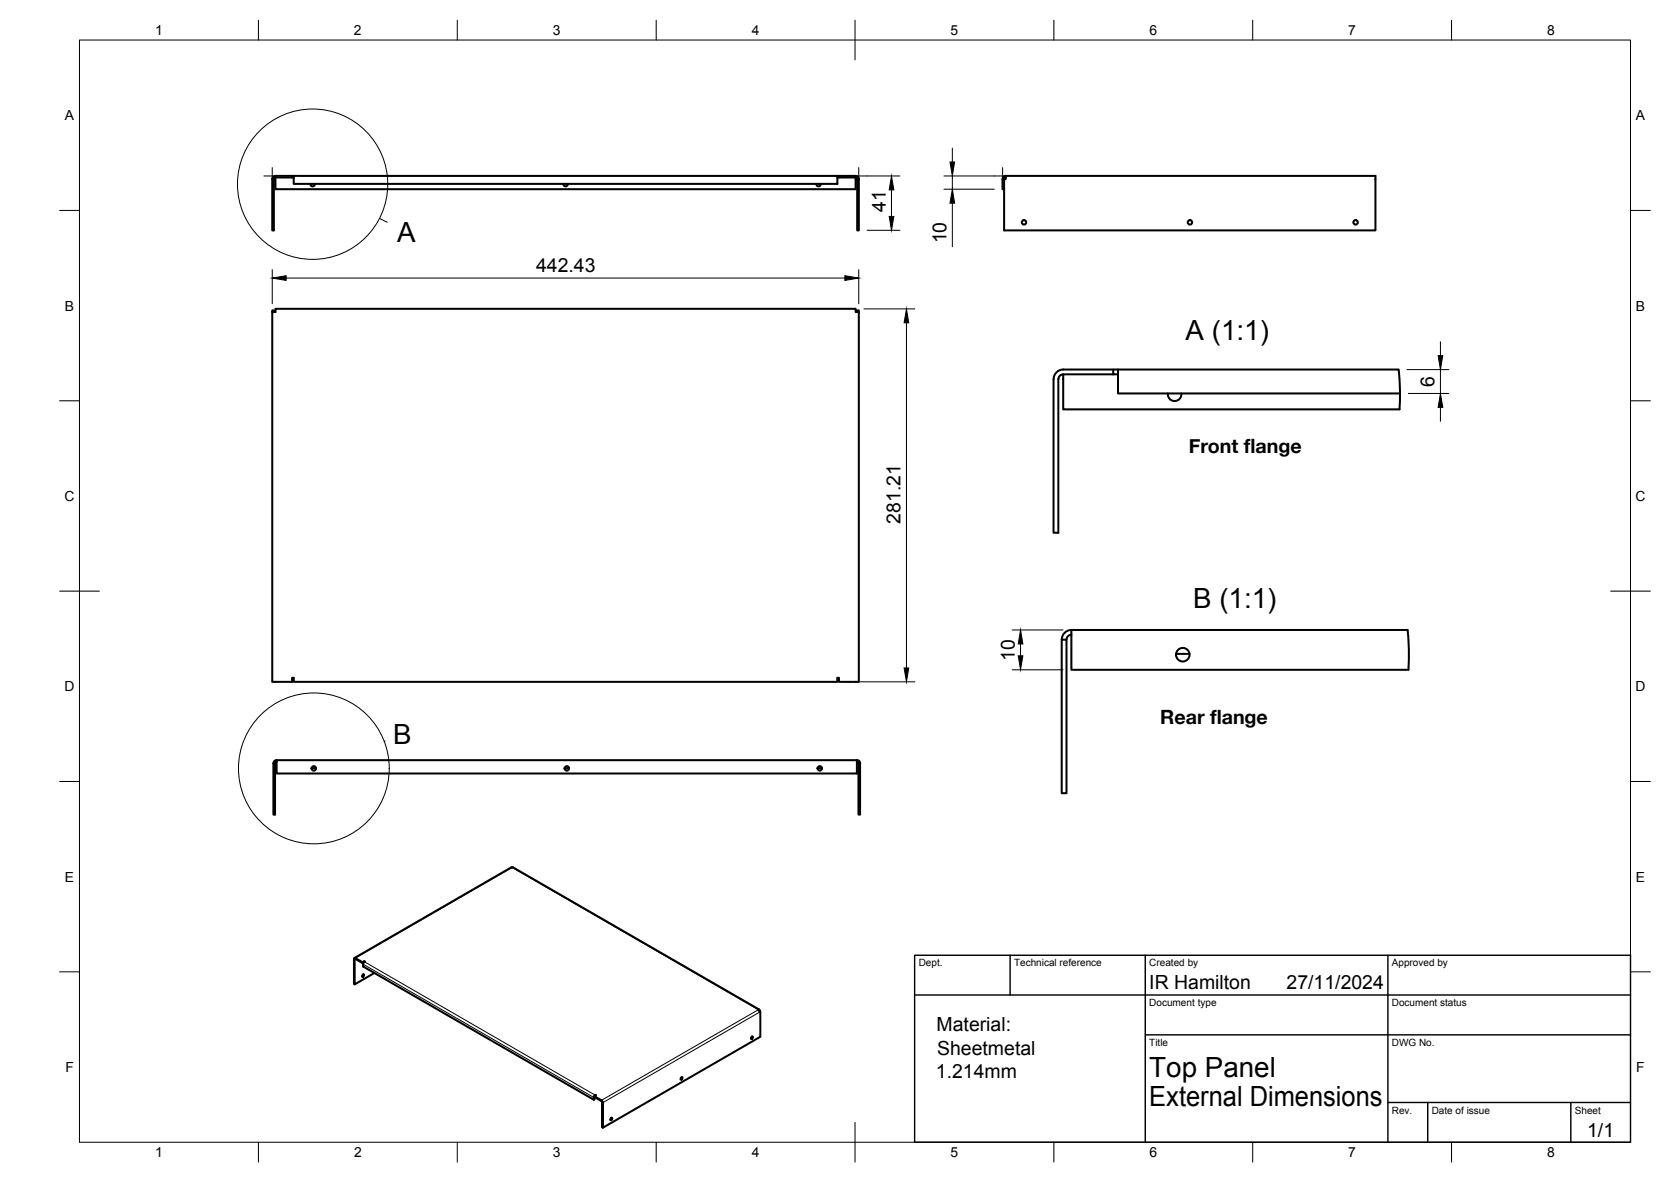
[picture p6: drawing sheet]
<svg xmlns="http://www.w3.org/2000/svg" width="420mm" height="297mm" viewBox="0 0 420 297" stroke-linecap="round" stroke-linejoin="round" font-family="sans-serif">
<defs><g id="words">
<g font-size="7">
<text x="99.9" y="60.8">A</text>
<text x="298.1" y="85.4">A (1:1)</text>
<text x="300" y="152.8">B (1:1)</text>
<text x="98.8" y="187">B</text>
<text x="289" y="270.6">Top Panel</text>
<text x="289" y="278.1">External Dimensions</text>
</g>
<g font-size="4.9">
<text x="222.8" y="53.3" transform="rotate(-90 222.8 53.3)">41</text>
<text x="238" y="61.2" transform="rotate(-90 238 61.2)">10</text>
<text x="134.8" y="68.4">442.43</text>
<text x="360.7" y="97.2" transform="rotate(-90 360.7 97.2)">6</text>
<text x="299" y="113.7">Front flange</text>
<text x="226.5" y="131.6" transform="rotate(-90 226.5 131.6)">281.21</text>
<text x="255.1" y="166.2" transform="rotate(-90 255.1 166.2)">10</text>
<text x="291.7" y="181.8">Rear flange</text>
<text x="289" y="248.5">IR Hamilton</text>
<text x="323.5" y="248.5">27/11/2024</text>
<text x="235.5" y="259.2">Material:</text>
<text x="235.6" y="265.1">Sheetmetal</text>
<text x="235.3" y="270.9">1.214mm</text>
<text x="399.1" y="285.7">1/1</text>
</g>
<g font-size="3.5">
<text x="39" y="8.8">1</text>
<text x="89" y="8.8">2</text>
<text x="139" y="8.8">3</text>
<text x="189" y="8.8">4</text>
<text x="239" y="8.8">5</text>
<text x="289" y="8.8">6</text>
<text x="339" y="8.8">7</text>
<text x="389" y="8.8">8</text>
<text x="16.3" y="30.2">A</text>
<text x="411.3" y="30.2">A</text>
<text x="16.3" y="78">B</text>
<text x="411.3" y="78">B</text>
<text x="16.3" y="125.9">C</text>
<text x="411.2" y="125.9">C</text>
<text x="16.3" y="173.7">D</text>
<text x="411.2" y="173.7">D</text>
<text x="16.3" y="221.6">E</text>
<text x="411.3" y="221.6">E</text>
<text x="16.4" y="269.4">F</text>
<text x="411.4" y="269.4">F</text>
<text x="39" y="290.8">1</text>
<text x="89" y="290.8">2</text>
<text x="139" y="290.8">3</text>
<text x="189" y="290.8">4</text>
<text x="239" y="290.8">5</text>
<text x="289" y="290.8">6</text>
<text x="339" y="290.8">7</text>
<text x="389" y="290.8">8</text>
</g>
<g font-size="2.5">
<text x="231" y="242.9">Dept.</text>
<text x="255" y="242.9">Technical reference</text>
<text x="289" y="242.9">Created by</text>
<text x="350" y="242.9">Approved by</text>
<text x="289" y="252.8">Document type</text>
<text x="350" y="252.8">Document status</text>
<text x="289" y="262.9">Title</text>
<text x="350" y="262.9">DWG No.</text>
<text x="350" y="279.9">Rev.</text>
<text x="360" y="279.9">Date of issue</text>
<text x="396" y="279.9">Sheet</text>
</g>
</g></defs>
<g fill="none" stroke="#000" stroke-width=".51">
<path d="M69.3 44.6h4.1M73.4 44.2h-4.1a.81 .81 0 0 0-.8 .8v12.9h.4v-12.9l.4-.4M73.9 44.2h136.6v2h-136.6zM73.9 44.2h-.5v.4h.5M78 46.2a.56 .56 0 0 0 .6 .6 .56 .56 0 0 0 .6-.6M141.7 46.2a.56 .56 0 0 0 .5 .6 .56 .56 0 0 0 .6-.6M205.3 46.2a.56 .56 0 0 0 .5 .6 .56 .56 0 0 0 .6-.6M210.5 44.2h4.6M210.9 44.2v.4h-.4M210.9 44.6h4.2v2.9h-145.8v-2.9M215.1 44.6l.4 .4v12.9h.4v-12.9M215.1 44.2a.81 .81 0 0 1 .9 .8"/>
<path d="M252.9 44.2v.8h-.4M252.9 44.2h92.9v13.7h-93.3v-12.9M252.9 44.2a.81 .81 0 0 0-.8 .8v2.5h.4M252.9 44.6l-.4 .4M68.5 78.4v93h4.9v-1.1h.5v1.1h136.6v-1.1h.4v1.1h5v-93M68.9 78.4v-.4h-.4v.4h.8v-.8h145.8v.8h.8v-.4h-.4v.4M267.3 94.1a1.22 1.22 0 0 0-1.2 1.2M279.9 92.9v1.2h1.2M279.9 94.1h-12.6v8.8h84.6l.1-4M281.1 92.9h70.6l.3 6h-70.9zM281.1 92.9h-13.8a2.42 2.42 0 0 0-2.4 2.4v38.6h1.2v-38.6M293.7 98.9a1.7 1.7 0 0 0 1.6 1.9 1.7 1.7 0 0 0 1.7-1.9"/>
<path d="M269.4 158.3h84.5l.3 5-.1 5h-84.7zM269.4 158.3a2.42 2.42 0 0 0-2.4 2.4M269.4 159.5a1.22 1.22 0 0 0-1.2 1.2M267 160.7h1.2v38.6h-1.2zM295.7 164.3h3.4M68.7 191.8v12.9h.5v-12.9M68.7 191.8h.5M69.6 191h145.9v3.4h-145.9zM69.6 191a.81 .81 0 0 0-.9 .8M69.6 191.4l-.4 .4M78.3 193h1.2M141.9 193h1.2"/>
<path d="M205.5 193h1.2M215.5 191.4l.4 .4M215.5 191a.81 .81 0 0 1 .8 .8M215.9 191.8h.4v12.9h-.4zM129 218l61.9 35.7M129 218h-.4l-39.5 22.8M89 241v6.3l.2 .1M89.3 240.8l1.8 1M89.4 240.8l-.4 .2M91.1 241.8l.5-.2v.2l-.5 .2zM91.1 242l-1.9-1v6.4l4.9-2.9M91.3 242.3v.6l58 33.5"/>
<path d="M91.4 244.9l-.3 .5M91.6 241.6h.1l-.4 .7M191 254.1v-.3l-.3-.1 .3 .6 .2-.1h-.2M191.2 254.2v6.3l-39.6 22.9M149.5 275.5v.8l-.2 .1a1.05 1.05 0 0 1 .3-1.2h.3l-.4 .3 1.7 1 .4 .6M149.5 275.7l1.9 1.1v6.5l.2 .1v-6.3M149.7 275.1v.2M171.4 270.7l-.3 .5M189.1 260.5l-.3 .5M153.8 280.9l-.3 .5"/>
<circle cx="257.5" cy="55.9" r=".56"/>
<circle cx="299.2" cy="55.9" r=".56"/>
<circle cx="340.9" cy="55.9" r=".56"/>
<circle cx="297.4" cy="164.5" r="1.7"/>
<circle cx="78.9" cy="193.1" r=".56"/>
<circle cx="142.5" cy="193.1" r=".56"/>
<circle cx="206.1" cy="193.1" r=".56"/>
<circle cx="91.3" cy="245.2" r=".26"/>
<circle cx="171.4" cy="271" r=".26"/>
<circle cx="189.1" cy="260.8" r=".26"/>
<circle cx="153.7" cy="281.2" r=".26"/>
</g>
<g fill="none" stroke="#000" stroke-width=".25">
<path d="M20 10.1h390v276.9h-390zM65 5.1v5M115 5.1v5M165 5.1v5M215 5.1v10M265 5.1v5M315 5.1v5M365 5.1v5M239.5 37.2v3.5M15 52.9h5M66.4 44.2h2.9M68.5 42.1v2.9"/>
<path d="M75.6 44.2h150.7M95.4 54.9l2 1M215.9 42.1v2.9M218 57.9h8.3M223.6 54.4h1.1l-.5 3.5zM224.2 47.7v6.7M224.2 44.2l.5 3.5h-1.1zM237.3 44.2h15.6M237.3 47.5h12.7M238.9 40.7h1.1l-.5 3.5zM239.5 47.5l.5 3.6h-1.1zM239.5 44.2v3.3"/>
<path d="M239.5 51.1v10.9M252.1 42.1v2.9M410 52.9h5M68.5 67.8v8.5M68.5 69.9l3.4-.6v1.2zM71.9 69.9h140.5M212.4 69.3l3.5 .6-3.5 .6zM215.9 67.8v8.5M217.2 77.6h12.8M227.9 77.6l.6 3.5h-1.2zM227.9 81.1v86.8M353.8 92.9h10.5"/>
<path d="M354.1 98.9h10.2M361.6 89.4h1.2l-.6 3.5zM362.2 85.9v3.5M362.2 92.9v6M362.2 98.9l.6 3.5h-1.2zM15 100.7h5M362.2 102.4v3.5M410 100.7h5M15 148.6h10M254.5 158.3h12.8M256.6 158.3l.6 3.5h-1.2zM405 148.6h10"/>
<path d="M212.6 171.4h17.4M227.3 167.9h1.2l-.6 3.5zM254.5 168.3h12.8M256 164.8h1.2l-.6 3.5zM256.6 161.8v3M15 196.4h5M96.8 186.2l-.2 .1M410 196.4h5M15 244.2h5M89 241l.2 .1 .1-.3 39.5-22.8 61.9 35.8-39.5 22.7v.2M91.3 242.3l58 33.5 .2-.1M91.7 241.7l57.9 33.5v.2"/>
<path d="M191 253.9l-.1 .1M191 254.3l-39.4 22.8-.2-.1M410 244.2h5M65 287v5M115 287v5M165 287v5M215 282.1v9.9M265 287v5M315 287v5M365 287v5"/>
<circle cx="78.6" cy="46.3" r="18.9"/>
<circle cx="78.9" cy="193.1" r="19"/>
</g>
<g fill="#000">
<path d="M224.2 44.2l.5 3.5h-1.1zM223.6 54.4h1.1l-.5 3.5zM238.9 40.7h1.1l-.5 3.5zM239.5 47.5l.5 3.6h-1.1zM68.5 69.9l3.4-.6v1.2zM212.4 69.3l3.5 .6-3.5 .6zM227.9 77.6l.6 3.5h-1.2zM361.6 89.4h1.2l-.6 3.5zM362.2 98.9l.6 3.5h-1.2zM227.3 167.9h1.2l-.6 3.5zM256.6 158.3l.6 3.5h-1.2zM256 164.8h1.2l-.6 3.5z"/>
<circle cx="91.6" cy="241.8" r=".25"/>
</g>
<path d="M230 240.1h180v46.9h-180zM230 250h180M254 240.1v9.9M288 240.1v46.9M349 240.1v46.9M288 260.1h122M349 277.1h61M359 277.1v9.9M395 277.1v9.9" fill="none" stroke="#000" stroke-width=".36"/>
<use href="#words"/>
</svg>
